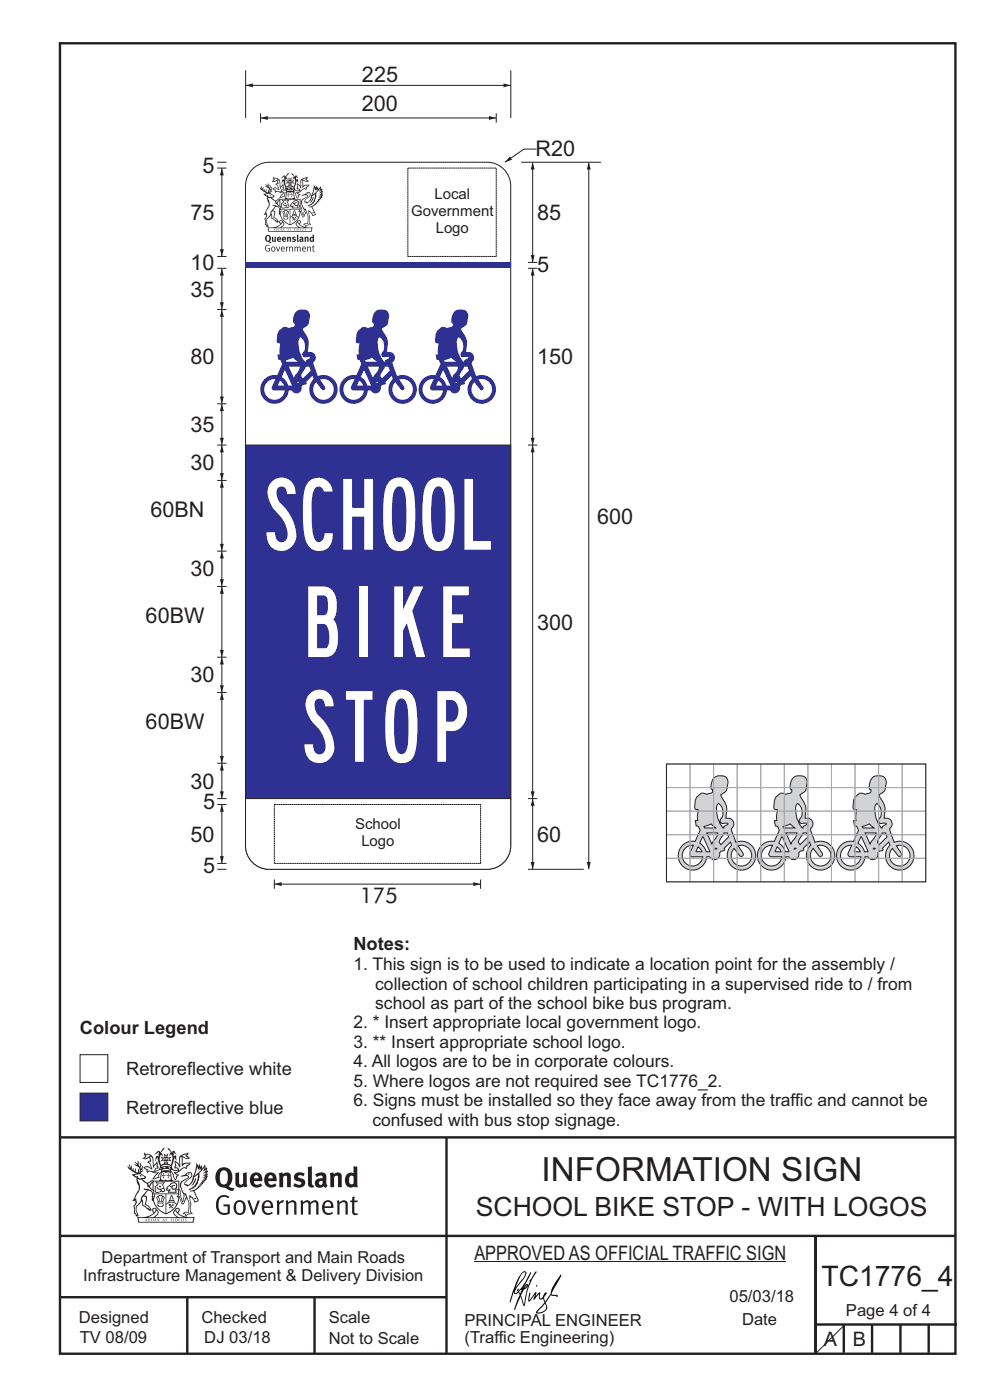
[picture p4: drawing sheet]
<svg xmlns="http://www.w3.org/2000/svg" width="210mm" height="297mm" viewBox="0 0 210 297" stroke-linecap="round" stroke-linejoin="round" font-family="sans-serif">
<defs><g id="words">
<text font-size="7.1" fill="#231f20" x="114.9" y="250.5">INFORMATION SIGN</text>
<text font-size="6" fill="#231f20" x="174.3" y="272.9">TC1776_4</text>
<text font-size="5.6" fill="#231f20" x="100.9" y="258">SCHOOL BIKE STOP - WITH LOGOS</text>
<g font-size="4.6" fill="#231f20">
<text x="76.8" y="17.5">225</text>
<text x="76.8" y="23.5">200</text>
<text x="113.6" y="33">R20</text>
<text x="43" y="36.7">5</text>
<text x="40.4" y="46.6">75</text>
<text x="114" y="46.7">85</text>
<text x="40.4" y="57.2">10</text>
<text x="114" y="57.6">5</text>
<text x="40.4" y="62.9">35</text>
<text x="40.4" y="77.3">80</text>
<text x="114" y="77.3">150</text>
<text x="40.4" y="91.7">35</text>
<text x="40.4" y="99.8">30</text>
<text x="31.9" y="109.6">60BN</text>
<text x="126.7" y="111.1">600</text>
<text x="40.4" y="122.3">30</text>
<text x="30.9" y="132.3">60BW</text>
<text x="114" y="133.6">300</text>
<text x="40.4" y="144.8">30</text>
<text x="30.9" y="154.6">60BW</text>
<text x="40.4" y="167.3">30</text>
<text x="43.1" y="171.5">5</text>
<text x="40.4" y="178.5">50</text>
<text x="114" y="178.5">60</text>
<text x="43.1" y="185.2">5</text>
<text x="76.3" y="191.5">175</text>
</g>
<g font-size="4.2" fill="#231f20">
<text x="100.6" y="267.2">APPROVED AS OFFICIAL TRAFFIC SIGN</text>
<text x="174.7" y="285.6">A</text>
<text x="180.9" y="285.6">B</text>
</g>
<g font-size="3.9" fill="#231f20">
<text x="75" y="201.6">Notes:</text>
<text x="17" y="219.4">Colour Legend</text>
<text x="26.8" y="228.1">Retroreflective white</text>
<text x="26.8" y="236.2">Retroreflective blue</text>
</g>
<g font-size="3.7" fill="#231f20">
<text x="75" y="205.8">1. This sign is to be used to indicate a location point for the assembly /</text>
<text x="79.6" y="209.9">collection of school children participating in a supervised ride to / from</text>
<text x="79.6" y="214.1">school as part of the school bike bus program.</text>
<text x="75" y="218.2">2. * Insert appropriate local government logo.</text>
<text x="75" y="222.3">3. ** Insert appropriate school logo.</text>
<text x="75" y="226.5">4. All logos are to be in corporate colours.</text>
<text x="75" y="230.6">5. Where logos are not required see TC1776_2.</text>
<text x="75" y="234.7">6. Signs must be installed so they face away from the traffic and cannot be</text>
<text x="79" y="238.9">confused with bus stop signage.</text>
</g>
<g font-size="3.5" fill="#231f20">
<text x="21.6" y="267.9">Department of Transport and Main Roads</text>
<text x="17.7" y="271.8">Infrastructure Management &amp; Delivery Division</text>
<text x="16.7" y="280.6">Designed</text>
<text x="42.7" y="280.6">Checked</text>
<text x="69.7" y="280.6">Scale</text>
<text x="98.5" y="281.3">PRINCIPAL ENGINEER</text>
<text x="154.7" y="276.2">05/03/18</text>
<text x="157.4" y="281.2">Date</text>
<text x="179.4" y="279.2">Page 4 of 4</text>
<text x="16.9" y="284.8">TV 08/09</text>
<text x="43.3" y="284.9">DJ 03/18</text>
<text x="69.7" y="285.2">Not to Scale</text>
<text x="98.5" y="284.8">(Traffic Engineering)</text>
</g>
<g font-size="3.2" fill="#231f20">
<text x="87.2" y="45.8">Government</text>
<text x="92.2" y="42.3">Local</text>
<text x="92.4" y="49.4">Logo</text>
<text x="75.3" y="176">School</text>
<text x="76.6" y="179.5">Logo</text>
</g>
</g></defs>
<g fill="none" stroke="#231f20" stroke-width=".51">
<path d="M12.7 9.2h190v278h-190zM12.7 241.3h190M94.7 241.4v45.8M12.7 275.2h82M12.7 262.2h190.1M39.7 275.2v12M66.7 275.2v12M173 262.1v24.9M173 281h30M179 281v6M185 281v6M191 281v6"/>
<path d="M197 281v6"/>
</g>
<path d="M148.1 179.7l.8 1h-1.2zM164.9 179.7l.8 1h-1.3zM165.8 177.5l-.6 1.4 .9 .8 .5 1h.7l-1.3-3.1zM170.3 176.7l-.1 .4a2.29 2.29 0 0 0-.8 1.5l.3 .6 1.7-1.7-.3-.8zM166.7 176.7l1.1 2.4 .9-1.4 .3-1zM168.6 179.9l-.1 .2 .3-.1zM162.1 180a2.15 2.15 0 0 1 1.8-.7l-.8 1.7 .1 .5 .4 .3h2.2l-.3 1-.9 .7a2.19 2.19 0 0 1-2.7-.7 2.19 2.19 0 0 1 .2-2.8zM168.3 165l.6-.4h1.2l.6 .3 .4 .5 .1 .7-.3 1.6-1.2 .9 .4 .9a3.8 3.8 0 0 1 .7 3.6v.5h.6a1.21 1.21 0 0 1 1 .9 1.21 1.21 0 0 1-.4 1.2v.4l.9 2.6 .7-.2a3.1 3.1 0 0 1 3.5 3.5 3.1 3.1 0 0 1-4.4 2.2 3.1 3.1 0 0 1-.7-4.9l-.3-.7-1.3 1.4 .1 .4-.7 .1-.4 .4a1.13 1.13 0 0 1-.6 1.4 1.13 1.13 0 0 1-1.5-.5h-.6v.1a3 3 0 0 1-3.5 2.6 3 3 0 0 1-2.5-3.5 3 3 0 0 1 3.5-2.5l1.1-2.4-.4-.8-.4-.1-.2-1.1h.5l-.1-1 .2-1.3-.5-.1-.3-.4a2.35 2.35 0 0 1 1.9-3 2.1 2.1 0 0 0 1.8-.1l.2-.2-.1-.5-.3-.2v-.8l.2-.8zM166.1 175.3l.1 .3h2.4l-1-.8zM169.2 170.5a2.32 2.32 0 0 0-.3 2.4l.6 1.9 .6 .8h.2v-.2l.9-.6-.1-.2h-.7a.59 .59 0 0 1-.6 0 .59 .59 0 0 1-.2-.6 2.35 2.35 0 0 0-.4-3.5zM172.5 180l-.4 .7-.2 .8a2.18 2.18 0 0 0 2.4 2.2 2.18 2.18 0 0 0 1.9-2.7 2.18 2.18 0 0 0-2.8-1.6l1 1.7 .1 .3-.2 .2h-.5zM152.4 170.5a2.31 2.31 0 0 0-.3 2.4l.6 1.9 .6 .8h.3v-.2l.8-.6-.1-.2h-.7a.59 .59 0 0 1-.6 0 .59 .59 0 0 1-.2-.6 2.35 2.35 0 0 0-.4-3.5zM153.6 176.7l-.2 .4a2.29 2.29 0 0 0-.8 1.5l.3 .6 1.7-1.7-.3-.8zM151.5 165l.6-.4h1.2l.7 .3 .3 .5 .1 .7-.3 1.6-1.2 .9 .4 .9a3.8 3.8 0 0 1 .7 3.6v.5h.6a1.2 1.2 0 0 1 1 .9 1.2 1.2 0 0 1-.4 1.2v.4l.9 2.6 .7-.2a3.1 3.1 0 0 1 3.5 3.5 3.1 3.1 0 0 1-4.4 2.2 3.1 3.1 0 0 1-.7-4.9l-.2-.7-1.4 1.4 .1 .4-.7 .1-.4 .4a1.13 1.13 0 0 1-.6 1.4 1.13 1.13 0 0 1-1.5-.5h-.6v.1a3 3 0 0 1-3.5 2.6 3 3 0 0 1-2.5-3.5 3 3 0 0 1 3.6-2.5l1-2.4-.4-.8-.4-.1-.2-1.1h.5l-.1-1 .2-1.3-.5-.1-.2-.4a2.35 2.35 0 0 1 1.8-3 2.1 2.1 0 0 0 1.8-.1l.2-.2v-.5l-.3-.2-.1-.8 .3-.8zM151.8 179.9l-.1 .2 .4-.1zM149.9 176.7l1.1 2.4 .9-1.4 .4-1zM149.3 175.3l.2 .3h2.3l-1-.8zM181.6 179.7l.9 1h-1.3zM186 170.5a2.32 2.32 0 0 0-.3 2.4l.6 1.9 .6 .8h.2v-.2l.9-.6-.1-.2h-.7a.59 .59 0 0 1-.7 0 .59 .59 0 0 1-.2-.6 2.35 2.35 0 0 0-.3-3.5zM187.1 176.7l-.1 .4a2.29 2.29 0 0 0-.9 1.5l.4 .6 1.6-1.7-.3-.8zM185 165l.7-.4h1.2l.6 .3 .4 .5 .1 .7-.3 1.6-1.2 .9 .4 .9a3.8 3.8 0 0 1 .7 3.6v.5h.6a1.2 1.2 0 0 1 1 .9 1.2 1.2 0 0 1-.5 1.2v.4l1 2.6 .7-.2a3.1 3.1 0 0 1 3.5 3.5 3.1 3.1 0 0 1-4.4 2.2 3.1 3.1 0 0 1-.7-4.9l-.3-.7-1.3 1.4 .1 .4-.7 .1-.4 .4a1.13 1.13 0 0 1-.7 1.4 1.13 1.13 0 0 1-1.4-.5h-.6v.1a3 3 0 0 1-3.5 2.6 3 3 0 0 1-2.5-3.5 3 3 0 0 1 3.5-2.5l1.1-2.4-.4-.8-.4-.1-.2-1.1h.5l-.1-1 .2-1.3-.5-.1-.3-.4a2.35 2.35 0 0 1 1.9-3 2.1 2.1 0 0 0 1.8-.1l.1-.2v-.5l-.3-.2v-.8l.2-.8zM185.4 179.9l-.1 .2 .3-.1zM183.5 176.7l1.1 2.4 .9-1.4 .3-1zM182.9 175.3l.1 .3h2.4l-1-.8zM182.6 177.5l-.6 1.4 .9 .8 .5 1h.7l-1.3-3.1zM178.9 180a2.15 2.15 0 0 1 1.8-.7l-.8 1.7 .1 .5 .4 .3h2.2l-.4 1-.8 .7a2.19 2.19 0 0 1-2.7-.7 2.19 2.19 0 0 1 .2-2.8zM189.3 180l-.5 .7-.1 .8a2.18 2.18 0 0 0 2.4 2.2 2.18 2.18 0 0 0 1.9-2.7 2.18 2.18 0 0 0-2.9-1.6l1.1 1.7v.3l-.2 .2h-.5zM149 177.6l-.6 1.3 .9 .8 .5 1h.7l-1.3-3.1zM145.4 180a2.15 2.15 0 0 1 1.7-.7l-.8 1.7 .1 .5 .4 .3h2.2l-.3 1-.8 .7a2.19 2.19 0 0 1-2.8-.7 2.19 2.19 0 0 1 .3-2.8zM155.7 180l-.4 .7-.2 .8a2.18 2.18 0 0 0 2.4 2.2 2.18 2.18 0 0 0 1.9-2.7 2.18 2.18 0 0 0-2.8-1.6l1.1 1.7v.3l-.2 .2h-.5z" fill-rule="evenodd" fill="#d1d3d4" stroke="#231f20" stroke-width=".21"/>
<g fill="none" stroke="#a7a9ac" stroke-width=".21">
<path d="M141.4 162.1h5v5h-5zM141.4 167.1h5v5h-5zM141.4 172.1h5v5h-5zM141.4 177.1h5v5h-5zM146.4 162.1h5v5h-5zM146.4 167.1h5v5h-5zM146.4 172.1h5v5h-5zM146.4 177.1h5v5h-5zM151.4 162.1h5v5h-5zM151.4 167.1h5v5h-5zM151.4 172.1h5v5h-5zM151.4 177.1h5v5h-5z"/>
<path d="M156.4 162.1h5v5h-5zM156.4 167.1h5v5h-5zM156.4 172.1h5v5h-5zM156.4 177.1h5v5h-5zM161.4 162.1h5v5h-5zM161.4 167.1h5v5h-5zM161.4 172.1h5v5h-5zM161.4 177.1h5v5h-5zM166.4 162.1h5v5h-5zM166.4 167.1h5v5h-5zM166.4 172.1h5v5h-5zM166.4 177.1h5v5h-5z"/>
<path d="M171.4 162.1h5v5h-5zM171.4 167.1h5v5h-5zM171.4 172.1h5v5h-5zM171.4 177.1h5v5h-5zM176.4 162.1h5v5h-5zM176.4 167.1h5v5h-5zM176.4 172.1h5v5h-5zM176.4 177.1h5v5h-5zM181.4 162.1h5v5h-5zM181.4 167.1h5v5h-5zM181.4 172.1h5v5h-5zM181.4 177.1h5v5h-5z"/>
<path d="M186.4 162.1h5v5h-5zM186.4 167.1h5v5h-5zM186.4 172.1h5v5h-5zM186.4 177.1h5v5h-5zM191.4 162.1h5v5h-5zM191.4 167.1h5v5h-5zM191.4 172.1h5v5h-5zM191.4 177.1h5v5h-5zM141.4 182.1h5v5h-5zM146.4 182.1h5v5h-5zM151.4 182.1h5v5h-5zM156.4 182.1h5v5h-5z"/>
<path d="M161.4 182.1h5v5h-5zM166.4 182.1h5v5h-5zM171.4 182.1h5v5h-5zM176.4 182.1h5v5h-5zM181.4 182.1h5v5h-5zM186.4 182.1h5v5h-5zM191.4 182.1h5v5h-5z"/>
</g>
<path d="M141.4 162.1h55v25h-55zM100.6 267.7h66.2" fill="none" stroke="#231f20" stroke-width=".21"/>
<g fill="#231f20">
<path d="M47 248.4a2.55 2.55 0 0 0 0 2.7l.3 .2a.81 .81 0 0 0 1-1v-.5a1.04 1.04 0 0 0-1.1-1.5zM46.3 248.1a1.82 1.82 0 0 1 2.1-.2 1.82 1.82 0 0 1 .9 1.8 2.29 2.29 0 0 1-.8 2l.7 .3h.5l-.2 .6a2.87 2.87 0 0 1-2-.7 2.12 2.12 0 0 1-1.7-3.1z" fill-rule="evenodd"/>
<path d="M49.9 248.9l.8-.2v2a.46 .46 0 0 0 .3 .6 .46 .46 0 0 0 .6-.3v-2.1l.7-.2v2.4l.2 .5-.5 .3-.3-.3a1.02 1.02 0 0 1-1.2 .3 1.02 1.02 0 0 1-.6-1.1z" fill-rule="evenodd"/>
<path d="M54 249.5l-.1 .5h.9a.49 .49 0 0 0-.2-.6 .49 .49 0 0 0-.6 .1zM53.4 249.1a1.34 1.34 0 0 1 1.6-.2 1.34 1.34 0 0 1 .6 1.5v.2h-1.7a.77 .77 0 0 0 .5 .8 .77 .77 0 0 0 .9-.4l.3 .5a1.59 1.59 0 0 1-2 .2 1.59 1.59 0 0 1-.5-2.1z" fill-rule="evenodd"/>
<path d="M57 249.5l-.1 .5h1a.49 .49 0 0 0-.2-.6 .49 .49 0 0 0-.7 .1zM56.4 249.1a1.34 1.34 0 0 1 1.6-.2 1.34 1.34 0 0 1 .7 1.5v.2h-1.8a.77 .77 0 0 0 .5 .8 .77 .77 0 0 0 .9-.4l.4 .5a1.59 1.59 0 0 1-2.1 .2 1.59 1.59 0 0 1-.5-2.1z" fill-rule="evenodd"/>
<path d="M59.2 248.9l.7-.2 .1 .4a.95 .95 0 0 1 1-.3 .95 .95 0 0 1 .7 .8v2.3h-.8v-2.3a.46 .46 0 0 0-.8 .1v2.2h-.8z" fill-rule="evenodd"/>
<path d="M62.6 249.1a1.75 1.75 0 0 1 2-.1l-.2 .5-.6-.2a.43 .43 0 0 0-.6 .3l.4 .3a1.04 1.04 0 0 1 1.2 1.1 1.04 1.04 0 0 1-1.4 1l-1.2-.4 .3-.6 1 .4 .4-.4a.88 .88 0 0 0-1-.5l-.4-.2-.1-.4z" fill-rule="evenodd"/>
<path d="M65.3 247.6l.8-.2 .1 3.8 .3 .2 .1 .4a.88 .88 0 0 1-1 0 .88 .88 0 0 1-.3-1z" fill-rule="evenodd"/>
<path d="M67.8 250.6a.43 .43 0 0 0-.1 .7 .43 .43 0 0 0 .7-.1v-.7zM66.8 249.1a1.7 1.7 0 0 1 2.4 .1v1.9l.3 .4-.4 .5-.5-.4a1.03 1.03 0 0 1-1.7-.1 1.03 1.03 0 0 1 .8-1.5h.7v-.4a.8 .8 0 0 0-1.2 .1z" fill-rule="evenodd"/>
<path d="M70 248.9l.7-.2 .1 .4a.95 .95 0 0 1 1-.3 .95 .95 0 0 1 .7 .8v2.3h-.8v-2.3a.46 .46 0 0 0-.8 .1v2.2h-.8z" fill-rule="evenodd"/>
<path d="M74.3 249.5a1.48 1.48 0 0 0 0 1.7h.5l.2-.1v-1.5l-.3-.2zM75 247.4l.8 .1 .1 4.4h-.7l-.1-.2a1.26 1.26 0 0 1-1.4 0 1.26 1.26 0 0 1-.5-1.3 1.29 1.29 0 0 1 .4-1.4 1.29 1.29 0 0 1 1.4-.1z" fill-rule="evenodd"/>
<path d="M46.4 253.9a1.72 1.72 0 0 1 2.3 0l-.3 .3a1.24 1.24 0 0 0-1.4-.2 1.24 1.24 0 0 0-.6 1.4 1.49 1.49 0 0 0 1.2 1.9l.7-.1v-1.3h-.8l-.1-.4h1.3v1.9a1.93 1.93 0 0 1-2.2 0 1.93 1.93 0 0 1-.7-2.2l.2-.8z" fill-rule="evenodd"/>
<path d="M50.4 255.1a1.65 1.65 0 0 0 .2 2.2 .99 .99 0 0 0 1-1.4 .78 .78 0 0 0-.4-.8 .78 .78 0 0 0-.8 0zM50 254.9a1.33 1.33 0 0 1 1.6-.1 1.33 1.33 0 0 1 .5 1.4 1.31 1.31 0 0 1-1.3 1.6 1.31 1.31 0 0 1-1.2-1.6v-.6z" fill-rule="evenodd"/>
<path d="M52.5 254.7l.4-.1 .9 2.6 .8-2.5h.5l-1.1 3h-.5z" fill-rule="evenodd"/>
<path d="M56.3 255.2l-.2 .7h1.3a.7 .7 0 0 0-.3-.8 .7 .7 0 0 0-.8 .1zM55.9 255a1.22 1.22 0 0 1 1.5-.2 1.22 1.22 0 0 1 .5 1.5h-1.8a.93 .93 0 0 0 .5 1 .93 .93 0 0 0 1.1-.2l.2 .3a1.43 1.43 0 0 1-1.8 .1 1.43 1.43 0 0 1-.6-1.7z" fill-rule="evenodd"/>
<path d="M58.7 254.7l.4-.1 .1 .5 .4-.4 .6-.1-.2 .5a.66 .66 0 0 0-.8 .7v1.9h-.4z" fill-rule="evenodd"/>
<path d="M60.6 254.7l.4-.1 .1 .5a.94 .94 0 0 1 1-.5 .94 .94 0 0 1 .8 .8v2.3h-.5l-.1-2.5a.81 .81 0 0 0-1.2 .3v2.2h-.4z" fill-rule="evenodd"/>
<path d="M63.7 254.7l.5-.1 .1 .5 .4-.3a.78 .78 0 0 1 1.1 .3 .9 .9 0 0 1 1-.5 .9 .9 0 0 1 .8 .8v2.3h-.5l-.1-2.5a.67 .67 0 0 0-1.1 .3v2.2h-.5v-2.4l-.4-.3-.7 .4v2.3h-.5z" fill-rule="evenodd"/>
<path d="M69 255.2l-.1 .7h1.3a.7 .7 0 0 0-.3-.8 .7 .7 0 0 0-.9 .1zM68.7 255a1.22 1.22 0 0 1 1.5-.2 1.22 1.22 0 0 1 .5 1.5h-1.8a.93 .93 0 0 0 .4 1 .93 .93 0 0 0 1.2-.2l.1 .3a1.44 1.44 0 0 1-1.7 .1 1.44 1.44 0 0 1-.6-1.7z" fill-rule="evenodd"/>
<path d="M71.4 254.7l.5-.1 .1 .5a.94 .94 0 0 1 1-.5 .94 .94 0 0 1 .8 .8v2.3h-.5l-.1-2.5a.81 .81 0 0 0-1.2 .3v2.2h-.4z" fill-rule="evenodd"/>
<path d="M74.7 253.9l.5-.1v.9h.7l-.1 .3h-.6v2.2l.1 .2h.5l.1 .3a.75 .75 0 0 1-1.2-.6v-2.1h-.4v-.3h.4z" fill-rule="evenodd"/>
<path d="M30.8 244.9l1.1 .3-.9 .5h-.4l.6-.5zM31.8 245.4h.2a2.44 2.44 0 0 1 .4 1.9l.1 .5 .7-1-.1 .6 .3 .3a.57 .57 0 0 0-.6 .7l-1-.1-.5 .2 .2-.5-.8-.3 .7-.1 .9 .5 .1-.1-.6-1.3-.2-.2h.5zM30.7 244.4l-.1 .5 .2 .4-.6 .4a1.04 1.04 0 0 0 1.4-.1l.2 .6-.3 .1-.2 .4a.94 .94 0 0 1 .8 1.1l-.2-.1a1.16 1.16 0 0 0-1.5-.1l.3 .4 .4 .2 .1 .5 .2 .1 .1-.2a.94 .94 0 0 1 1.1 .2l.8 .1-1.2 1.2a1.13 1.13 0 0 0 1.2-.2l.4-.1-.1-.4 .5-.8a.83 .83 0 0 0-.6 1.1l-.3-.1-.7 .4 1.1-1.4-.5 .1-.5-.1 1.3-.5-.1-.1-.9 .4v-.3l.2-.2 .3 .1 .1-.3-.2-.4v-.6l-.1-.4-.7 1v-.7a1.42 1.42 0 0 0-1.6-1.8z" fill-rule="evenodd"/>
<path d="M38.5 245.2l.5-.2 .7-.1-.6 .3 .8 .5h-.3zM38.3 245.5l.2-.1 .1 2a1.69 1.69 0 0 1 1.6-.6l-.8 .5 .1 .5a1.1 1.1 0 0 0-1.5 .6l-.1-.5-.2-.2h-.5l.3-.4-.3-.7a1.42 1.42 0 0 1 .8 1.1l.2-.1zM37.1 246.2l.1 1-.2 .3 .1 .4h.5l.1 .2a.96 .96 0 0 1-1.1-.1l-.1 .1a1.06 1.06 0 0 0 1.3 .2v.1a.72 .72 0 0 1-1 .2l.3 .5 .6 .2-.4 .2-.1 .6-.2-.3-.4-1.1-.4-.4 .4 .9a1.54 1.54 0 0 0 .7 1.2l.2-.3a.58 .58 0 0 1 .4-.8l.2-.1h-.3l-.5-.3 .9-.5a.93 .93 0 0 1 1.2-.5v.2l.2-.2 .1-.5a.99 .99 0 0 0 .7-.8l-1.3 .1-.3 .2-.1-1.4 .9 .4 .9-.3h-.4l-.5-.4 .4-.7-.6 .2a1.46 1.46 0 0 0-1.4 2.1v.4l-.2-.4z" fill-rule="evenodd"/>
<path d="M35.6 248.9l.2 .1-.1 .3 .4 .1h-.4v.6l-.1-.6h-.3l.3-.1z" fill-rule="evenodd"/>
<path d="M34.6 248.9l.2 .1v.3l.3 .1h-.3l-.1 .6v-.6h-.4l.4-.1z" fill-rule="evenodd"/>
<path d="M34.3 248.8a.57 .57 0 0 1 .9 .2 .57 .57 0 0 1 .9-.2l.2 1.4h-.2a.57 .57 0 0 1-.9 0 .69 .69 0 0 1-1.1 0zM34.2 248.1l-.3 2.1-.2 .4h3l-.2-.4-.3-2.1h-.2v.2l-.8-.1-.8 .1v-.2z" fill-rule="evenodd"/>
<path d="M34.2 252.4a.3 .3 0 0 0 .6 0 .3 .3 0 0 0-.6 0zM33.3 250.9l.3 .3-.3 .4a.79 .79 0 0 0 0 1.3l.8-.2-.1-.3a.55 .55 0 0 1-.7-.6l.1-.1 .2 .3 .3 .2 .8-.2-.4-.7 .4-.4-.7 .2zM33 250.7l1.1 .2 .9-.2-.4 .6 .4 1.2a.56 .56 0 0 1-.8 .3l-.2 .1a.73 .73 0 0 1-.9 .1 .73 .73 0 0 1-.3-1v-.4l.6-.4z" fill-rule="evenodd"/>
<path d="M35.6 251.8l.7-.4a.58 .58 0 0 1 1-.1 .58 .58 0 0 1-.4 .9l-.3-.3a.43 .43 0 0 1 .6-.4 .57 .57 0 0 0-.8 .2l-.2-.1-.3 .1 .4 .2a.55 .55 0 0 0 .9 .4v.5h-1.3l.3-.4-.1-.1-.6 .1 .2-.3-.2-.1zM35.4 251.8l-.1 .2a.39 .39 0 0 0 .2 .6h.3l-.2 .4h1.9l-.1-.8a.86 .86 0 0 0-.1-1.3 .86 .86 0 0 0-1.3 .4z" fill-rule="evenodd"/>
<path d="M36 254.8h.8v.2h-.8zM36.4 253.8l.2 .8h-.4zM36.4 253.5l-.3 .5-.1 .6h-.2v.4l-.7 .4 .2 .1a1.48 1.48 0 0 1 2.1 .2l.2-.1-.6-.5v-.5h-.2l-.1-.6z" fill-rule="evenodd"/>
<path d="M35.8 255.4l.4 .1 .1 .3 .3-.2-.2-.2a.38 .38 0 0 1 .5 .5l-.2-.2-.3 .2 .3 .2-.3 .3-.1-.4-.4 .4-.1-.2 .4-.3-.1-.1-.2 .1z" fill-rule="evenodd"/>
<path d="M34.5 254h.2v.2l-.2 .6h-.2zM33.6 255.3h.9v.2a.55 .55 0 0 1-.8 .4v-.2l-.2-.1zM33.4 254h.2l.2 .8h-.2zM33.6 255l.8-.1 .1 .2h-.8zM33.8 253.7h.5l-.2 1.1h-.1zM33.3 253.8l-.1 .3 .3 1.1a.48 .48 0 0 0-.1 .6 .48 .48 0 0 0 .5 .2h.5a.49 .49 0 0 0 .2-.8l.3-1.1-.1-.3a1.42 1.42 0 0 0-1.5 0z" fill-rule="evenodd"/>
<path d="M33.7 251.5l.4 .1 .1 .3h-.3z" fill-rule="evenodd"/>
<path d="M41.3 250.1l.3-.2-.2 .8-.6 .8h-.2l.5-.7z" fill-rule="evenodd"/>
<path d="M39.7 249l.3-.2 .5 .2a.88 .88 0 0 1-.6 1.1 1.22 1.22 0 0 0-.8 1.3l.5 .2a.72 .72 0 0 0 .9-.4l.5-.8 .2-.6 .8-.6v.2a2.85 2.85 0 0 1-2 2.9l.1 .1a2.13 2.13 0 0 0 1.9-1.5v-.3a2.01 2.01 0 0 0 .3-1.7l1.1-1.3-.4 1 .7-.5-.7 1 .8-.4-.8 .8 .7-.2-.9 .6 .8-.1-.8 .4h.7l-.8 .3 .3 .2h-.4l.2 .3h-.4l.2 .3h-.4l.1 .2h-.1a2.16 2.16 0 0 1-2 1.1l.1 .2 .4-.1a.76 .76 0 0 1 .7 .8l.5 1.2-.6 .2a1.45 1.45 0 0 0-1.1-1.3l.2 1.8-.1 1.8 .4 .3a1.07 1.07 0 0 0-1.2 .4v-.3l-.5-.2a.87 .87 0 0 1 1.1-.1v-.7a4.4 4.4 0 0 0-.6-3.1l-.1-.3h-.2a2.16 2.16 0 0 1-.7-2.2l.3-.4 1.2-.7a.55 .55 0 0 0-.4-.8zM37.8 252.4a.76 .76 0 0 1 .3 1.1l.6 1.6 .4-1.7 .2 .1a.61 .61 0 0 1-.1 .9l-.3 .8-.2 .1-.7-1.6-.3 .1a1.18 1.18 0 0 0 .1-1.4zM41.8 247.5l.2 .7 .3-.5v.6l.4-.5a1.9 1.9 0 0 1-1.2 1.4l-.3 .3zM38.2 249.6l1.4-.2 .2 .2v.3l-.5 .2a1.26 1.26 0 0 0-.9 1.9l.2 .7a1.84 1.84 0 0 1 .1 2.1l-.4-1.4a.96 .96 0 0 0-.4-1.2l-.4 .2a.78 .78 0 0 1 0 1.3l.1 .3h.4l.4 1.1a.38 .38 0 0 0 .2 .4 .38 .38 0 0 0 .4-.1l.6-1.2a2.94 2.94 0 0 1 .4 2.5l-.1 .4h-.8l-.3 .4v.2l.4-.1 .1 .4 .2 .1a1.02 1.02 0 0 1 1.3-.5v-.4l-.3-.1 .1-1.8-.3-1.3h.1a1.14 1.14 0 0 1 .8 1 .63 .63 0 0 0 .8-.2 .63 .63 0 0 0-.2-.9l-.6-1.2 .9-.6 .2-.4h.3l-.1-.2h.4l-.1-.3h.3l-.1-.3 .5-.1-.2-.2 .6-.4v-.2h-.2l.4-.5h-.3l.3-.5-.4 .1 .4-.5v-.3l-.3 .2 .2-.7-.1-.2-.4 .3v-.8l-.6 .8-.2-.8-.2 .5-.3-.7-.1 .6-.5-.8-.1 1.4-.6 1.8a1.81 1.81 0 0 1-1 1.5l-.6-.2a1.75 1.75 0 0 1 1.1-1.2 .75 .75 0 0 0 .1-1.3 .75 .75 0 0 0-1.2 .4z" fill-rule="evenodd"/>
<path d="M41.2 254.1h.3l.2 .2-.4 .1z" fill-rule="evenodd"/>
<path d="M29.4 258.4h11.6l-.1 .8h-11.4zM31.3 258.2l.5-.1a2.48 2.48 0 0 0 1.4-1.3l.3 .5-.5 .6-.5 .3zM32.5 256.6l.3-.2 .2 .1-.3 .7zM37.2 256.8a2.65 2.65 0 0 0 1.8 1.4h-1.1l-.5-.3-.5-.6zM37.4 256.5l.2-.1 .3 .2-.3 .6zM29.2 258.2l.1 1.2h11.8l.2-1.1-.2-.1a4.1 4.1 0 0 1-3.3-.9l.3-.4-.1-.6a1.06 1.06 0 0 0-1.3 1l.2 .4 .6 .5h-4.7l.3-.1a.84 .84 0 0 0 .6-.8 .84 .84 0 0 0-.5-.8l-.3-.2h-.5l-.1 .6 .3 .4a4.2 4.2 0 0 1-3.4 .9z" fill-rule="evenodd"/>
<path d="M31 258.7l.1 .2h-.2zM31 258.5l-.3 .6 .4-.2 .2 .2z" fill-rule="evenodd"/>
<path d="M31.3 258.6h.3v.4a.25 .25 0 0 0 .2-.1 .25 .25 0 0 0-.1-.3h.1a.29 .29 0 0 1 0 .4 .29 .29 0 0 1-.4 0 .29 .29 0 0 1 0-.4z" fill-rule="evenodd"/>
<path d="M32.2 258.6a.22 .22 0 0 1 .3 .2 .22 .22 0 0 1-.3 .2zM32 258.6l.1 .4a.33 .33 0 0 0 .4 0 .33 .33 0 0 0 0-.4 .33 .33 0 0 0-.5 0z" fill-rule="evenodd"/>
<path d="M32.9 258.7l.1 .2h-.2zM32.9 258.5l-.2 .6 .3-.2 .2 .2z" fill-rule="evenodd"/>
<path d="M33.3 258.6h.2l.1 .1 .2-.1-.2 .2 .2 .3-.3-.3-.1 .3h-.1l.2-.3z" fill-rule="evenodd"/>
<path d="M34.7 258.7l.1 .2h-.2zM34.7 258.5l-.3 .6 .4-.2 .2 .2z" fill-rule="evenodd"/>
<path d="M35 258.5h.5l-.2 .1v.5h-.2l.1-.5z" fill-rule="evenodd"/>
<path d="M36.2 258.6l.3-.1-.1 .1v.2h.1h-.1v.3h-.2z" fill-rule="evenodd"/>
<path d="M36.7 258.6h.2v.5h-.2z" fill-rule="evenodd"/>
<path d="M37.3 258.6a.22 .22 0 0 1 .3 .2 .22 .22 0 0 1-.3 .2zM37.1 258.6v.4a.33 .33 0 0 0 .5 0 .33 .33 0 0 0 0-.4 .33 .33 0 0 0-.5 0z" fill-rule="evenodd"/>
<path d="M37.8 258.6l.4-.1-.2 .1v.2h.1h-.1v.2l.2 .1h-.4z" fill-rule="evenodd"/>
<path d="M38.4 258.6h.2l-.1 .4 .2 .1h-.3z" fill-rule="evenodd"/>
<path d="M38.9 258.6h.2v.5h-.2z" fill-rule="evenodd"/>
<path d="M39.3 258.6h.2h-.1l.2 .3-.2 .2-.1-.1v-.1l.2 .1z" fill-rule="evenodd"/>
<path d="M34.2 247.4a1.51 1.51 0 0 1 2 .2 2.67 2.67 0 0 0-2.1 0zM35.7 247.6l.4 .1 .1 .3-.4-.1zM34.6 247.6h.5l.1 .2h-.4zM34 247.8l.3 .2h-.3zM34.9 246.9l.3-.2 .3 .2zM34.9 245.6l.2 .1v.3h-.2zM35 245.1l.2 .2 .2-.2-.1 .3h-.2zM35.1 246.3h.2l.1 .4-.2-.2-.2 .2zM35.3 245.7l.2-.1v.4h-.2zM34.4 245.7h.3l.1 .3-.4 .1 .2-.2zM35.7 245.7h.3l-.2 .2 .2 .2-.4-.1zM32.7 244.9l1-.5-.1 1-.2-.2-.3 .2-.3 1.1 .5-1 .3 .9a1.84 1.84 0 0 1 .2 1.7l.4 .1a2.48 2.48 0 0 1 2.2 0l.2-.2-.2-.7 .7-1.8 .4 .7-.2-1-.2-.1-.2 .3v-.9l.6 .4-.6-.8-.3 .1-.1 .4-.5-.9-.5-.3 .2 .5 .6 .5-.5 .8 .4-.4a2.06 2.06 0 0 1 0 2.3l-.5-.2-.2-.6 .1-.1 .8 .2-.4-.5 .4-.5-.7 .2-.2-.2 .2-.7-.5 .4-.5-.4 .2 .7-.2 .2-.7-.2 .4 .5-.4 .5 .8-.2 .1 .1-.2 .6-.5 .2a2.02 2.02 0 0 1 0-2.2l.3 .5-.1-.7-.3-.1 .8-1.2-.4 .3-.5 .8-.2-.3a.8 .8 0 0 0-.8 .5z" fill-rule="evenodd"/>
<path d="M29.2 250.1l.3 .1a.61 .61 0 0 1 .8 .4l.3 .2a.8 .8 0 0 1 .6 1l.4 .1 .5 .5a1 1 0 0 1 .5 1.1l-.1 .7v-.5h-.1a.96 .96 0 0 0-.8-1.3l-.2-.2h-.7l-.1-.1-.1 .1 .1 .3h.6l-1.2 1.3-.2 1-.4 .6a1.33 1.33 0 0 0-.5 1.8l.2 .5a1.26 1.26 0 0 1-.5-1.5l-.1-.3a1.56 1.56 0 0 0 .4-1.7l-.3 .2 .2-.5a3.2 3.2 0 0 0 .7-3zM30.4 253.9h.4a2.06 2.06 0 0 1-.1 1.6l.7 .5 .4 .4-.6-.1-.8-.6-.1-.9a.51 .51 0 0 1 .1-.9zM28.6 249.3a1.52 1.52 0 0 1 2.1 .5l-1.1 .2-.2-.1-.1-.4h-.5zM27.5 247v.8l-.3-.4h-.1a3.1 3.1 0 0 0 1.9 1.6l-1 .1 .5 .6 .5 .1 .1 1.1a1.84 1.84 0 0 1-.3 2.5l-.4 .9-.3 .4 .2 .1 .4-.1 .1 .4-.2 .5-.3 .2 .1 1.7h.2l.3 .5 .1 .1 .4-.1-.1-.5a1.3 1.3 0 0 1-.1-1.7l.9-1 .1 1.1 .6 .2 .5 .5 .1-.1 .2 .3h.5a1.85 1.85 0 0 0-1.2-1.4l.1-.3a1.39 1.39 0 0 0 0-1.4l-.5-.1 .5-.5a.66 .66 0 0 1 .9-.4 .66 .66 0 0 1 .3 .9l-.1 .4 .2-.1v.2l-.1 .3 .2 .5 .1-.3a2.24 2.24 0 0 0 .1-2.2 .73 .73 0 0 1-.7-.7 .73 .73 0 0 1 .6-.7v-.2a.94 .94 0 0 0-.9 .8 .48 .48 0 0 1-.1-.6 .48 .48 0 0 1 .5-.2l.5-.3a.51 .51 0 0 0-.8 .2l-.5 .2-1-.8h.6l.2-.5-1.2-.7 .5-.5v-.3l-.5 .4 .1-.2a.69 .69 0 0 0 .2-1v.4l-.2 .3v-1.1l-.3-.2 .1 .6-.1 .2-.4-1.3v.7l-.6-.4 .5 .7-.6-.2 .3 .3a1 1 0 0 1 .7 1.4l-.2-.8v.9l-.5-.2v-.8l-.2 .7-.2-.1-.1-.6-.2 .4-.2-.2 .1-.7-.2 .5z" fill-rule="evenodd"/>
<path d="M29.6 249.4l.2-.1 .3 .2z" fill-rule="evenodd"/>
<path d="M32.4 250.5h5.6v2l-.2-.1v-1.7h-5.2v2.5h5.2v-.8l.1 .2-.1 1.1v-.3h-2.5v4a4.1 4.1 0 0 0 2.6-3.6l.1-.1a4 4 0 0 1-2.8 3.9 4.2 4.2 0 0 1-2.8-4.7l.1 1.2 .1-.1a3.8 3.8 0 0 0 2.5 3.4v-4h-2.5l-.2-.9z" fill-rule="evenodd"/>
<circle cx="40" cy="249.1" r=".17"/>
</g>
<g fill="#000001">
<path d="M111.6 272.8l.2-.2-.5 .7zM110.4 273.6l.3 .1-.3 .8-.3-.5zM110.9 270h.5a9.3 9.3 0 0 1-2 3.1l-.1 .3 1-2.5zM110.6 270.1a14.7 14.7 0 0 0-2.2 4.9l-.3 1.2 .1 .1 .8-2.3a.42 .42 0 0 0 .2 .6 .42 .42 0 0 0 .6-.3l.2-.1 .2 .5-1.1 3.2h.2l1.1-2.9 .6 1.9 .2 .2 .2-.5a13.5 13.5 0 0 1 2-6.2l.5-.5-.2-.2-1.6 2.1 .4-.1a14.9 14.9 0 0 0-1.3 5.1l-.4-1.1a1.39 1.39 0 0 1 .2-1.9l.1-.2a.92 .92 0 0 0 .8-1.2 .75 .75 0 0 0-.7 .7l-.2 .2 1.6-3.4h-.1l-.4 .7a10.5 10.5 0 0 1-2.2 3.3l.2-.5a.32 .32 0 0 0-.4 .2 .32 .32 0 0 0 .1 .4l-.5 .4a3.2 3.2 0 0 1 1.1-2.3l.5-.6a2.49 2.49 0 0 0 .7-1.6l-.3-.2z" fill-rule="evenodd"/>
<path d="M115.6 276.6a1.15 1.15 0 0 1 .1 1.3 1.15 1.15 0 0 1-1.2 .5h-.5zM112.3 274.2l-.3 1.7 .3 .2 1.2-1.5-.3 1.1 1.1-1.2a.94 .94 0 0 0 .4 1.2l.5-.3 .3 .9-1.2 1.3a.98 .98 0 0 0-.5 1 1.9 1.9 0 0 0 2.3-1.3l-.1-.2a1.02 1.02 0 0 1 .3-1.4l.5-1 1.5 .3-.2-.4v.2l-1.1-.1v-.3l2-3.6 .1-.2-.1-.2-1.8 2.7a6.6 6.6 0 0 1-1.5 3l-.2-.2a1.01 1.01 0 0 1 .4-1.4l.1-.2-.3-.1-.3 .4-.2 .5-.5 .4-.2-.4 .1-.9-.2-.1-.8 1 .2-1h-.1l-1.4 1.8 .2-1.5v-.1z" fill-rule="evenodd"/>
<path d="M113.7 272.7l.3 .2h-.3z" fill-rule="evenodd"/>
</g>
<path d="M55.3 25h50" fill="none" stroke="#231f20" stroke-width=".21"/>
<g fill="#231f20">
<path d="M55.3 25l1.5-.4v.8z"/>
<path d="M103.7 24.6l1.6 .4-1.6 .4z"/>
</g>
<path d="M113.8 31.6h-2.7l-4 2.8" fill="none" stroke="#231f20" stroke-width=".21"/>
<path d="M108.1 33.2l.5 .7-1.5 .5z" fill="#231f20"/>
<path d="M52.1 18.1h56.3" fill="none" stroke="#231f20" stroke-width=".21"/>
<g fill="#231f20">
<path d="M52.1 18.1l1.5-.4v.8z"/>
<path d="M106.8 17.7l1.6 .4-1.6 .4z"/>
</g>
<path d="M113 34.4v21.3" fill="none" stroke="#231f20" stroke-width=".21"/>
<g fill="#231f20">
<path d="M113 34.4l.4 1.6h-.8z"/>
<path d="M112.6 54.1h.8l-.4 1.6z"/>
</g>
<g fill="#fff">
<path d="M57.6 117.1a3 3 0 0 1 3.5-.4 3 3 0 0 1 1.5 3.1h-1.8a1.21 1.21 0 0 0-.4-1.3 1.21 1.21 0 0 0-1.4-.1 2.83 2.83 0 0 0 .4 3.3 9.3 9.3 0 0 1 3.2 7.9 3.1 3.1 0 0 1-3.5 2.2 3.1 3.1 0 0 1-2.6-3.2l-.1-.7h1.9a1.62 1.62 0 0 0 1.6 2.1 2.02 2.02 0 0 0 .9-2.8 8.8 8.8 0 0 0-2.8-4.2 5.3 5.3 0 0 1-1-5.1z"/>
<path d="M65.5 117a2.98 2.98 0 0 1 3.2-.4 2.98 2.98 0 0 1 1.7 2.7h-1.8a1.08 1.08 0 0 0-.9-1.1 1.08 1.08 0 0 0-1.2 .8 16 16 0 0 0-.5 5l.1 3.1a4 4 0 0 0 1.1 2.8 1.35 1.35 0 0 0 1.5-1.4l.1-.4h1.7a3.2 3.2 0 0 1-2.2 3.7 2.99 2.99 0 0 1-3.6-2.5 30.3 30.3 0 0 1 0-10.9z"/>
<path d="M72.7 116.6h1.9v6.1h2.6v-6.1h1.8v15h-1.8v-7h-2.6v7h-1.9z"/>
<path d="M98.4 116.6h1.9v13.2h3.7v1.8h-5.6z"/>
<path d="M73.9 139.4h1.9v15h-1.9z"/>
<path d="M81.4 139.4h1.8v4.9l2.3-4.9h2l-2.3 5.2 2.7 9.8h-1.9l-2-7.2-.8 1.6v5.6h-1.8z"/>
<path d="M91.8 139.4h5.4v1.9h-3.6v4h2.3v1.9h-2.3v5.4h3.8v1.8h-5.6z"/>
<path d="M64.2 162.1a3 3 0 0 1 3.4-.4 3 3 0 0 1 1.6 3.1h-1.9a1.21 1.21 0 0 0-.4-1.3 1.21 1.21 0 0 0-1.4-.1 2.83 2.83 0 0 0 .4 3.3 9.3 9.3 0 0 1 3.3 7.9 3.1 3.1 0 0 1-3.5 2.2 3.1 3.1 0 0 1-2.7-3.2v-.7h1.8a1.62 1.62 0 0 0 1.6 2.1 2.02 2.02 0 0 0 .9-2.8 8.8 8.8 0 0 0-2.8-4.2 5.3 5.3 0 0 1-.9-5.1z"/>
<path d="M71.8 161.6h5.6v1.9h-1.8v13.1h-1.9v-13.1h-1.9z"/>
<path d="M83.9 118.5a1.09 1.09 0 0 1 1.2-.2 1.09 1.09 0 0 1 .6 1.1 31.9 31.9 0 0 1 .1 9.5 1.14 1.14 0 0 1-1.2 1.1 1.14 1.14 0 0 1-1.1-1.1 26.8 26.8 0 0 1-.1-9.5zM82.5 117.1a6.9 6.9 0 0 0-1.3 4.5v.8a20.3 20.3 0 0 0 .8 7.8 3 3 0 0 0 3.4 1.6 3 3 0 0 0 2.3-3 31.1 31.1 0 0 0-.2-10.1 2.95 2.95 0 0 0-5-1.6z"/>
<path d="M92.2 118.5a1.09 1.09 0 0 1 1.2-.2 1.09 1.09 0 0 1 .7 1.1 31.9 31.9 0 0 1 0 9.5 1.14 1.14 0 0 1-1.2 1.1 1.14 1.14 0 0 1-1.1-1.1 26.8 26.8 0 0 1 0-9.5zM90.9 117.1a6.9 6.9 0 0 0-1.3 4.5l-.1 .8a20.3 20.3 0 0 0 .8 7.8 3 3 0 0 0 3.5 1.6 3 3 0 0 0 2.2-3 31.1 31.1 0 0 0-.2-10.1 2.95 2.95 0 0 0-4.9-1.6z"/>
<path d="M63.1 139.4v15h3.5a2.77 2.77 0 0 0 2.8-3.1 6.3 6.3 0 0 0-1-4.9 5.9 5.9 0 0 0 .5-4.9 2.74 2.74 0 0 0-2.6-2.1zM65 141.3h1.3a1.51 1.51 0 0 1 1 2 2 2 0 0 1-.7 2.2h-1.6zM65 147.4h1.4a1.78 1.78 0 0 1 1.1 1.8l.1 1.6a1.59 1.59 0 0 1-.9 1.7h-1.7z"/>
<path d="M82.9 163.5a1.09 1.09 0 0 1 1.2-.2 1.09 1.09 0 0 1 .6 1 31.9 31.9 0 0 1 0 9.6 1.14 1.14 0 0 1-1.1 1.1 1.14 1.14 0 0 1-1.2-1.1 26.8 26.8 0 0 1 0-9.6zM81.5 162.1a6.9 6.9 0 0 0-1.3 4.5l-.1 .8a20.3 20.3 0 0 0 .8 7.8 3 3 0 0 0 3.5 1.6 3 3 0 0 0 2.2-3 31.1 31.1 0 0 0-.2-10.1 2.95 2.95 0 0 0-4.9-1.6z"/>
<path d="M93 163.5a1.93 1.93 0 0 1 2.1 .6 2.91 2.91 0 0 1-.6 4h-1.5zM91.2 161.6v15h1.8v-6.5a3.8 3.8 0 0 0 4.5-4.2 4.3 4.3 0 0 0-2.6-4.2z"/>
</g>
<path d="M108.4 14.9v10.1M55.3 24v2M105.3 24v2M110.6 34.4h16.9M112 56.9h2M112 55.7h2" fill="none" stroke="#231f20" stroke-width=".21"/>
<path d="M53.9 35.6a5 5 0 0 1 3.2-1.2h46.2a5 5 0 0 1 5 5v140a5 5 0 0 1-5 5h-46.2a5 5 0 0 1-5-5v-140a5 5 0 0 1 1.8-3.8z" fill-rule="evenodd" fill="#fff" stroke="#231f20" stroke-width=".21"/>
<path d="M52.1 94.4h56.2v75h-56.2z" fill-rule="evenodd" fill="#2e3092" stroke="#231f20" stroke-width=".21"/>
<path d="M52.1 169.4h56.2v10a5 5 0 0 1-5 5h-46.2a5 5 0 0 1-5-5z" fill-rule="evenodd" fill="#fff" stroke="#231f20" stroke-width=".21"/>
<g fill="#fff">
<path d="M57.7 102.1a3 3 0 0 1 3.5-.4 3 3 0 0 1 1.5 3.1h-1.8a1.21 1.21 0 0 0-.4-1.3 1.21 1.21 0 0 0-1.5-.1 2.83 2.83 0 0 0 .5 3.3 9.3 9.3 0 0 1 3.2 7.9 3.1 3.1 0 0 1-3.5 2.2 3.1 3.1 0 0 1-2.6-3.2l-.1-.7h1.8a1.62 1.62 0 0 0 1.7 2.1 2.02 2.02 0 0 0 .8-2.8 8.8 8.8 0 0 0-2.7-4.2 5.3 5.3 0 0 1-1-5.1z"/>
<path d="M65.6 102a2.98 2.98 0 0 1 3.2-.4 2.98 2.98 0 0 1 1.7 2.7h-1.8a1.08 1.08 0 0 0-.9-1.1 1.08 1.08 0 0 0-1.2 .8 16 16 0 0 0-.5 5l.1 3.1a4 4 0 0 0 1.1 2.8 1.35 1.35 0 0 0 1.5-1.4l.1-.4h1.7a3.2 3.2 0 0 1-2.2 3.7 2.99 2.99 0 0 1-3.6-2.5 30.3 30.3 0 0 1 0-10.9z"/>
<path d="M72.8 101.6h1.9v6.1h2.6v-6.1h1.8v15h-1.8v-7h-2.6v7h-1.9z"/>
<path d="M98.5 101.6h1.9v13.2h3.7v1.8h-5.6z"/>
<path d="M76.2 124.4h1.9v15h-1.9z"/>
<path d="M83.6 124.4h1.9v4.9l2.3-4.9h2l-2.4 5.2 2.8 9.8h-1.9l-2-7.2-.8 1.6v5.6h-1.9z"/>
<path d="M94 124.4h5.5v1.9h-3.6v4h2.3v1.9h-2.3v5.4h3.7v1.8h-5.6z"/>
<path d="M65.8 147.1a3 3 0 0 1 3.4-.4 3 3 0 0 1 1.6 3.1h-1.9a1.21 1.21 0 0 0-.4-1.3 1.21 1.21 0 0 0-1.4-.1 2.83 2.83 0 0 0 .4 3.3 9.3 9.3 0 0 1 3.3 7.9 3.1 3.1 0 0 1-3.5 2.2 3.1 3.1 0 0 1-2.7-3.2v-.7h1.8a1.62 1.62 0 0 0 1.7 2.1 2.02 2.02 0 0 0 .8-2.8 8.8 8.8 0 0 0-2.8-4.2 5.3 5.3 0 0 1-.9-5.1z"/>
<path d="M73.4 146.6h5.6v1.9h-1.8v13.1h-1.9v-13.1h-1.9z"/>
<path d="M84 103.5a1.09 1.09 0 0 1 1.2-.2 1.09 1.09 0 0 1 .6 1 31.9 31.9 0 0 1 .1 9.6 1.14 1.14 0 0 1-1.2 1.1 1.14 1.14 0 0 1-1.1-1.1 26.8 26.8 0 0 1-.1-9.6zM82.6 102.1a6.9 6.9 0 0 0-1.3 4.5v.8a20.3 20.3 0 0 0 .8 7.8 3 3 0 0 0 3.4 1.6 3 3 0 0 0 2.3-3 31.1 31.1 0 0 0-.2-10.1 2.95 2.95 0 0 0-5-1.6z"/>
<path d="M92.3 103.5a1.09 1.09 0 0 1 1.2-.2 1.09 1.09 0 0 1 .7 1 31.9 31.9 0 0 1 0 9.6 1.14 1.14 0 0 1-1.2 1.1 1.14 1.14 0 0 1-1.1-1.1 26.8 26.8 0 0 1 0-9.6zM91 102.1a6.9 6.9 0 0 0-1.3 4.5l-.1 .8a20.3 20.3 0 0 0 .8 7.8 3 3 0 0 0 3.5 1.6 3 3 0 0 0 2.2-3 31.1 31.1 0 0 0-.2-10.1 2.95 2.95 0 0 0-4.9-1.6z"/>
<path d="M65.4 124.4v15h3.5a2.77 2.77 0 0 0 2.8-3.1 6.3 6.3 0 0 0-1-4.9 5.9 5.9 0 0 0 .5-4.9 2.74 2.74 0 0 0-2.6-2.1zM67.3 126.3h1.2a1.51 1.51 0 0 1 1.1 2 2 2 0 0 1-.7 2.2h-1.6zM67.3 132.4h1.3a1.78 1.78 0 0 1 1.2 1.8v1.6a1.59 1.59 0 0 1-.8 1.7h-1.7z"/>
<path d="M84.5 148.5a1.09 1.09 0 0 1 1.2-.2 1.09 1.09 0 0 1 .6 1 31.9 31.9 0 0 1 0 9.6 1.14 1.14 0 0 1-1.1 1.1 1.14 1.14 0 0 1-1.2-1.1 26.8 26.8 0 0 1 0-9.6zM83.1 147.1a6.9 6.9 0 0 0-1.3 4.5v.8a20.3 20.3 0 0 0 .7 7.8 3 3 0 0 0 3.5 1.6 3 3 0 0 0 2.2-3 31.1 31.1 0 0 0-.2-10.1 2.95 2.95 0 0 0-4.9-1.6z"/>
<path d="M94.6 148.5a1.93 1.93 0 0 1 2.2 .6 2.91 2.91 0 0 1-.7 4h-1.5zM92.8 146.6v15h1.8v-6.5a3.8 3.8 0 0 0 4.5-4.2 4.3 4.3 0 0 0-2.6-4.2z"/>
</g>
<path d="M52.1 55.7h56.3v1.2h-56.3z" fill-rule="evenodd" fill="#2e3092"/>
<path d="M58.2 170.7h43.7v12.5h-43.7z" fill="none" stroke="#231f20" stroke-width=".21" stroke-dasharray=".4 .1" stroke-linecap="butt"/>
<path d="M113 56.9v37.5M112 94.4h2" fill="none" stroke="#231f20" stroke-width=".21"/>
<g fill="#231f20">
<path d="M112.6 92.9h.8l-.4 1.5z"/>
<path d="M113 56.9l.4 1.6h-.8z"/>
</g>
<path d="M113 94.4v75M112 169.4h2M112 184.4h11.8" fill="none" stroke="#231f20" stroke-width=".21"/>
<g fill="#231f20">
<path d="M113 94.4l.4 1.6h-.8z"/>
<path d="M112.6 167.9h.8l-.4 1.5z"/>
</g>
<path d="M124.9 34.4v150" fill="none" stroke="#231f20" stroke-width=".21"/>
<g fill="#231f20">
<path d="M124.9 34.4l.4 1.6h-.8z"/>
<path d="M124.5 182.9h.8l-.4 1.5z"/>
</g>
<path d="M113 169.4v15" fill="none" stroke="#231f20" stroke-width=".21"/>
<g fill="#231f20">
<path d="M112.6 182.9h.8l-.4 1.5z"/>
<path d="M113 169.4l.4 1.6h-.8z"/>
</g>
<path d="M86.5 35.7h18.8v18.7h-18.8z" fill="none" stroke="#231f20" stroke-width=".21" stroke-dasharray=".4 .1" stroke-linecap="butt"/>
<path d="M52.1 14.9v10.1M46.1 169.4h1.9M47.1 161.9v7.5" fill="none" stroke="#231f20" stroke-width=".21"/>
<g fill="#231f20">
<path d="M46.6 167.9h.9l-.4 1.5z"/>
<path d="M47.1 161.9l.4 1.6h-.9z"/>
</g>
<path d="M46.1 56.9h1.9M46.1 65.7h1.9M46.1 94.4h1.9M46.1 85.7h1.9M46.1 116.9h1.9M46.1 101.9h1.9M46.1 139.4h1.9M46.1 124.4h1.9M46.1 146.9h1.9M47.1 146.9v15M46.1 161.9h1.9" fill="none" stroke="#231f20" stroke-width=".21"/>
<g fill="#231f20">
<path d="M47.1 146.9l.4 1.6h-.9z"/>
<path d="M46.6 160.4h.9l-.4 1.5z"/>
</g>
<path d="M47.1 139.4v7.5" fill="none" stroke="#231f20" stroke-width=".21"/>
<g fill="#231f20">
<path d="M46.6 145.4h.9l-.4 1.5z"/>
<path d="M47.1 139.4l.4 1.6h-.9z"/>
</g>
<path d="M47.1 124.4v15" fill="none" stroke="#231f20" stroke-width=".21"/>
<g fill="#231f20">
<path d="M47.1 124.4l.4 1.6h-.9z"/>
<path d="M46.6 137.9h.9l-.4 1.5z"/>
</g>
<path d="M47.1 116.9v7.5" fill="none" stroke="#231f20" stroke-width=".21"/>
<g fill="#231f20">
<path d="M46.6 122.9h.9l-.4 1.5z"/>
<path d="M47.1 116.9l.4 1.6h-.9z"/>
</g>
<path d="M47.1 101.9v15" fill="none" stroke="#231f20" stroke-width=".21"/>
<g fill="#231f20">
<path d="M47.1 101.9l.4 1.6h-.9z"/>
<path d="M46.6 115.4h.9l-.4 1.5z"/>
</g>
<path d="M47.1 94.4v7.5" fill="none" stroke="#231f20" stroke-width=".21"/>
<g fill="#231f20">
<path d="M46.6 100.4h.9l-.4 1.5z"/>
<path d="M47.1 94.4l.4 1.6h-.9z"/>
</g>
<path d="M47.1 85.7v8.7" fill="none" stroke="#231f20" stroke-width=".21"/>
<g fill="#231f20">
<path d="M47.1 85.7l.4 1.5h-.9z"/>
<path d="M46.6 92.9h.9l-.4 1.5z"/>
</g>
<path d="M47.1 65.7v20" fill="none" stroke="#231f20" stroke-width=".21"/>
<g fill="#231f20">
<path d="M46.6 84.1h.9l-.4 1.6z"/>
<path d="M47.1 65.7l.4 1.5h-.9z"/>
</g>
<path d="M47.1 56.9v8.8" fill="none" stroke="#231f20" stroke-width=".21"/>
<g fill="#231f20">
<path d="M47.1 56.9l.4 1.6h-.9z"/>
<path d="M46.6 64.1h.9l-.4 1.6z"/>
</g>
<path d="M46.1 34.4h1.9M46.1 35.7h1.9M47.1 35.7v18.7M46.1 54.4h1.9" fill="none" stroke="#231f20" stroke-width=".21"/>
<g fill="#231f20">
<path d="M46.6 52.9h.9l-.4 1.5z"/>
<path d="M47.1 35.7l.4 1.5h-.9z"/>
</g>
<path d="M46.1 170.7h1.9M47.1 170.7v12.5M46.1 183.2h1.9M46.1 184.4h1.9M58.2 186.6v1.9M101.9 186.6v1.9" fill="none" stroke="#231f20" stroke-width=".21"/>
<g fill="#231f20">
<path d="M47.1 170.7l.4 1.5h-.9z"/>
<path d="M46.6 181.6h.9l-.4 1.6z"/>
</g>
<path d="M58.2 187.6h43.7" fill="none" stroke="#231f20" stroke-width=".21"/>
<g fill="#231f20">
<path d="M58.2 187.6l1.5-.5v.9z"/>
<path d="M100.4 187.1l1.5 .5-1.5 .4z"/>
</g>
<g fill="#2e3092">
<path d="M59.4 80.8l.8 1h-1.2zM60.4 78.6l-.6 1.4 .9 .8 .4 1h.8l-1.4-3.1zM61.3 77.8l1.5 3.4h.5l2.6-2.6-.3-.8zM56.7 81.1a2.15 2.15 0 0 1 1.7-.7l-.8 1.7 .2 .5 .4 .2h2.2l-.4 1.1-.8 .7a2.19 2.19 0 0 1-2.8-.7 2.19 2.19 0 0 1 .3-2.8zM58.8 75.2l3.2-.2 .3 .2 .1 .3-.1 .2-.6 .4-1.1 .3 .2 .3h4.1v-.3l.9-.6-1.5-.1v-1h1.6a1.2 1.2 0 0 1 1 .9 1.2 1.2 0 0 1-.4 1.2v.4l.9 2.6 .8-.2a3.1 3.1 0 0 1 3.5 3.5 3.1 3.1 0 0 1-4.5 2.2 3.1 3.1 0 0 1-.7-4.9l-.2-.7-2.3 2.3a1.13 1.13 0 0 1-.7 1.4 1.13 1.13 0 0 1-1.4-.6h-.7v.2a3 3 0 0 1-3.5 2.6 3 3 0 0 1-2.5-3.5 3 3 0 0 1 3.6-2.5l1.1-2.4-.4-.8-.5-.1zM67.1 81.1l-.5 .7-.2 .8a2.18 2.18 0 0 0 2.5 2.1 2.18 2.18 0 0 0 1.8-2.6 2.18 2.18 0 0 0-2.8-1.6l1.1 1.7v.3l-.2 .2h-.5z" fill-rule="evenodd"/>
<path d="M62.8 66.1l.7-.4h1.1l.7 .2 .3 .6 .2 .7-.4 1.6-1.2 .9 .9 1.7 .2 .6a1.78 1.78 0 0 1-1.5-.4 2.21 2.21 0 0 0-.3 2.4l.5 1.6 .6 .9a1.59 1.59 0 0 1-.3 2.3l-.4 .9 1.1 1.5v.2l-.2 .2-.8-.1-.8-.5-.3 .3-.6-.4-.1-.4 .3-.7 .6-.8a1.63 1.63 0 0 0-.3-2.6l-1.3-1.1-1.5 .7a1.32 1.32 0 0 1-.7-1.5l.2-1.6-.8-.3a2.76 2.76 0 0 1 1.6-3.3l.6 .1a.68 .68 0 0 0 .9 0l.7-.3v-.5l-.3-.3v-.6l.2-.9z" fill-rule="evenodd"/>
<path d="M63.1 71l1.7 .1a2.94 2.94 0 0 1 .6 3.1l-.1 .3a.9 .9 0 0 1-.9 1.2l-.3-.3v-.4a2.38 2.38 0 0 0-.7-3.7z" fill-rule="evenodd"/>
<path d="M93 80.8l.8 1h-1.2zM93.9 78.6l-.6 1.4 .9 .8 .5 1h.8l-1.4-3.1zM94.8 77.8l1.6 3.4h.5l2.6-2.6-.3-.8zM90.3 81.1a2.15 2.15 0 0 1 1.7-.7l-.8 1.7 .1 .5 .4 .2h2.3l-.4 1.1-.8 .7a2.19 2.19 0 0 1-2.8-.7 2.19 2.19 0 0 1 .3-2.8zM92.4 75.2l3.1-.2 .4 .2 .1 .3-.1 .2-.6 .4-1.1 .3 .2 .3h4.1v-.3l.8-.6-1.4-.1v-1h1.6a1.2 1.2 0 0 1 1 .9 1.2 1.2 0 0 1-.4 1.2v.4l.9 2.6 .7-.2a3.1 3.1 0 0 1 3.5 3.5 3.1 3.1 0 0 1-4.4 2.2 3.1 3.1 0 0 1-.7-4.9l-.2-.7-2.4 2.3a1.13 1.13 0 0 1-.6 1.4 1.13 1.13 0 0 1-1.4-.6h-.7v.2a3 3 0 0 1-3.5 2.6 3 3 0 0 1-2.5-3.5 3 3 0 0 1 3.6-2.5l1-2.4-.3-.8-.5-.1zM100.6 81.1l-.4 .7-.2 .8a2.18 2.18 0 0 0 2.5 2.1 2.18 2.18 0 0 0 1.8-2.6 2.18 2.18 0 0 0-2.8-1.6l1.1 1.7v.3l-.2 .2h-.5z" fill-rule="evenodd"/>
<path d="M96.4 66.1l.7-.4h1.1l.7 .2 .3 .6 .1 .7-.3 1.6-1.2 .9 .9 1.7 .1 .6a1.78 1.78 0 0 1-1.4-.4 2.21 2.21 0 0 0-.4 2.4l.5 1.6 .6 .9a1.59 1.59 0 0 1-.2 2.3l-.4 .9 1.1 1.5v.2l-.3 .2-.7-.1-.8-.5-.3 .3-.6-.4-.1-.4 .2-.7 .7-.8a1.63 1.63 0 0 0-.4-2.6l-1.3-1.1-1.4 .7a1.32 1.32 0 0 1-.8-1.5l.2-1.6-.7-.3a2.76 2.76 0 0 1 1.5-3.3l.7 .1a.68 .68 0 0 0 .9 0l.7-.3v-.5l-.4-.3v-.6l.3-.9z" fill-rule="evenodd"/>
<path d="M96.7 71l1.7 .1a2.94 2.94 0 0 1 .5 3.1v.3a.9 .9 0 0 1-.9 1.2l-.3-.3v-.4a2.38 2.38 0 0 0-.7-3.7z" fill-rule="evenodd"/>
<path d="M76.2 80.8l.8 1h-1.2zM77.2 78.6l-.7 1.4 .9 .8 .5 1h.8l-1.4-3.1zM78.1 77.8l1.5 3.4h.5l2.6-2.6-.3-.8zM73.5 81.1a2.15 2.15 0 0 1 1.7-.7l-.8 1.7 .1 .5 .4 .2h2.3l-.4 1.1-.8 .7a2.19 2.19 0 0 1-2.8-.7 2.19 2.19 0 0 1 .3-2.8zM75.6 75.2l3.2-.2 .3 .2 .1 .2-.1 .3-.6 .4-1.1 .3 .2 .3h4.1v-.3l.8-.6-1.4-.1v-1h1.6a1.2 1.2 0 0 1 1 .9 1.2 1.2 0 0 1-.4 1.2v.4l.9 2.6 .7-.2a3.1 3.1 0 0 1 3.6 3.5 3.1 3.1 0 0 1-4.5 2.2 3.1 3.1 0 0 1-.7-4.9l-.2-.7-2.3 2.3a1.13 1.13 0 0 1-.7 1.4 1.13 1.13 0 0 1-1.4-.6h-.7v.2a3 3 0 0 1-3.5 2.6 3 3 0 0 1-2.5-3.5 3 3 0 0 1 3.6-2.5l1-2.4-.3-.8-.5-.1zM83.8 81.1l-.4 .7-.2 .8a2.18 2.18 0 0 0 2.5 2.1 2.18 2.18 0 0 0 1.8-2.6 2.18 2.18 0 0 0-2.8-1.6l1.1 1.7v.3l-.2 .2h-.5z" fill-rule="evenodd"/>
<path d="M79.6 66.1l.7-.4h1.1l.7 .2 .3 .6 .1 .7-.3 1.6-1.2 .9 .9 1.7 .2 .6a1.78 1.78 0 0 1-1.5-.4 2.21 2.21 0 0 0-.3 2.4l.5 1.6 .5 .9a1.59 1.59 0 0 1-.2 2.3l-.4 .9 1.1 1.5v.2l-.3 .2-.7-.1-.8-.5-.3 .3-.6-.4-.1-.4 .2-.7 .7-.8a1.63 1.63 0 0 0-.3-2.6l-1.3-1.1-1.5 .7a1.32 1.32 0 0 1-.7-1.5l.2-1.6-.8-.3a2.76 2.76 0 0 1 1.5-3.3l.7 .1a.68 .68 0 0 0 .9 0l.7-.3v-.5l-.4-.3v-.6l.3-.9z" fill-rule="evenodd"/>
<path d="M79.9 71l1.7 .1a2.94 2.94 0 0 1 .5 3.1v.3a.9 .9 0 0 1-.9 1.2l-.3-.2a1.06 1.06 0 0 1 .5-1.2 2.42 2.42 0 0 0-1.2-3z" fill-rule="evenodd"/>
</g>
<g fill="#231f20">
<path d="M57.7 50.3l.3-.1 .1 .9 .1-.1v-.7l.3-.1 .1 1-.8 .1z"/>
<path d="M60.9 50.3l.2-.1v.1a.33 .33 0 0 1 .4-.1 .33 .33 0 0 1 .2 .3v.8h-.2l-.1-.9-.2 .1v.8h-.3z"/>
<path d="M62 50.4l.4-.2 .3 .1v.2h-.4a.43 .43 0 0 1 .4 .3 .43 .43 0 0 1-.1 .5l-.7-.1 .1-.2 .4 .1 .1-.1a.51 .51 0 0 1-.5-.6z"/>
<path d="M63 49.8h.3v1.2l.1 .3-.4-.1z"/>
<path d="M64.6 50.3l.2-.1 .1 .1a.33 .33 0 0 1 .3-.1 .33 .33 0 0 1 .3 .3v.8h-.3l-.1-.9-.2 .1v.8h-.3z"/>
<path d="M56.5 52.1l.3-.2 .4 .2-.1 .1a.55 .55 0 0 0-.7 .4 .55 .55 0 0 0 .6 .6l.1-.4h-.3v-.2h.4v.7a.73 .73 0 0 1-.9-.3 .73 .73 0 0 1 .2-.9z"/>
<path d="M58.5 52.3h.2l.3 .9 .3-.9h.1l-.3 1.1h-.2z"/>
<path d="M60.7 52.3h.1l.1 .2 .3-.2-.3 .3v.8h-.2z"/>
<path d="M61.3 52.3h.2v.2l.3-.2 .3 .2v.9h-.2v-.9l-.1-.1-.3 .2v.8h-.1z"/>
<path d="M62.4 52.3h.2v.2a.3 .3 0 0 1 .6 0l.3-.2 .2 .1 .1 1h-.2v-.8l-.1-.2-.3 .2v.8h-.2v-.9h-.1l-.3 .1v.8h-.1z"/>
<path d="M65.2 52.3h.1l.1 .2 .3-.2 .2 .2 .1 .9h-.2v-.9l-.2-.1-.2 .2v.8h-.2z"/>
<path d="M66.3 52.1l.2-.1v.3h.3l-.3 .2v.6l.2 .1v.2l-.4-.1v-.8h-.1z"/>
<path d="M61.8 41h.2l-.1 .3 .3 .1h-.3v.4v-.4l-.3-.1h.3z"/>
<path d="M61.1 41h.1v.3h.2l-.2 .1-.1 .4v-.4h-.3l.3-.1z"/>
<path d="M62 46l.4 .2v.2l.2-.2-.1-.2 .3 .1v.3l-.1-.1-.2 .2 .2 .1-.2 .2-.1-.3-.3 .3-.1-.1 .3-.2-.2-.1z"/>
<path d="M60.3 43h.4v.3h-.2z"/>
<path d="M66.3 41.9l.2-.2v.5a.97 .97 0 0 1-.8 .8z"/>
<path d="M66.2 45.1l.3-.1 .1 .2h-.3z"/>
<path d="M58.5 48.5h.2v.4l.2-.4a.23 .23 0 0 1 0 .4 .23 .23 0 0 1-.3 0 .23 .23 0 0 1-.1-.4z"/>
<path d="M60 48.5l.2 .2 .2-.2-.2 .2 .2 .2-.2-.1-.2 .1 .2-.2z"/>
<path d="M61.4 48.5h.3l-.1 .1v.3h-.1v-.3z"/>
<path d="M62.3 48.5h.3l-.2 .1 .2 .1h-.2l.1 .2h-.2z"/>
<path d="M62.7 48.5h.2v.4h-.2z"/>
<path d="M63.6 48.5h.2l-.1 .1 .1 .3h-.2z"/>
<path d="M64 48.5h.2l-.1 .3 .2 .1h-.3z"/>
<path d="M64.4 48.5h.1l.1 .4h-.2z"/>
<path d="M64.8 48.5h.1l-.1 .1 .1 .2-.1 .1h-.1l.2-.1z"/>
<path d="M57.1 41.4l.2-.2 .2 .3z"/>
<path d="M59.3 42.2h4.4v1.6l-.1-.1v-1.4h-4.1v2h4.1v-.6l.1 .2-.1 .8v-.3h-2v3.2a3.2 3.2 0 0 0 2.1-2.8v-.1a3.2 3.2 0 0 1-2.2 3.1 3.3 3.3 0 0 1-2.2-3.7l.1 1 .1-.1a2.98 2.98 0 0 0 2 2.6v-3.2h-2l-.2-.6z"/>
<path d="M56.7 50.1a.52 .52 0 0 0-.2 .6 .52 .52 0 0 0 .5 .3l.1-.8zM56.4 50.1a.72 .72 0 0 1 1 .1 .72 .72 0 0 1-.2 1l.4 .1-.1 .2h-.2a1.16 1.16 0 0 1-1.1-.9z"/>
<path d="M59.1 50.5l-.1 .1h.4l-.1-.2zM58.9 50.4a.47 .47 0 0 1 .6-.1 .47 .47 0 0 1 .2 .5h-.7l.1 .2h.4l.1 .2a.56 .56 0 0 1-.7-.1 .56 .56 0 0 1 0-.7z"/>
<path d="M60.1 50.5v.1h.3l-.1-.2zM59.9 50.4a.47 .47 0 0 1 .6-.1 .47 .47 0 0 1 .2 .5h-.6v.2h.5l.1 .2a.56 .56 0 0 1-.8-.1 .56 .56 0 0 1 0-.7z"/>
<path d="M63.8 50.9v.2h.2l.1-.3zM63.5 50.4a.47 .47 0 0 1 .5-.2 .47 .47 0 0 1 .3 .4l.1 .6-.1 .1-.2-.1a.35 .35 0 0 1-.5 0 .35 .35 0 0 1 .1-.5l.4-.1-.1-.1-.4 .1z"/>
<path d="M66.1 50.5l-.1 .5 .2 .1 .1-.1v-.5zM66.3 49.8h.3v1.5h-.3a.52 .52 0 0 1-.6-.6 .52 .52 0 0 1 .6-.4z"/>
<path d="M57.8 52.5l.1 .7a.38 .38 0 0 0 .3-.4 .38 .38 0 0 0-.4-.3zM57.5 52.9a.52 .52 0 0 1 1 0 .52 .52 0 0 1-1 0z"/>
<path d="M59.9 52.5l-.1 .2h.4l-.1-.2zM59.7 52.4a.42 .42 0 0 1 .5 0 .42 .42 0 0 1 .2 .5h-.6l.1 .3 .5 .1a.48 .48 0 0 1-.8-.2z"/>
<path d="M64.4 52.5l-.1 .2h.4l-.1-.2zM64.2 52.4a.42 .42 0 0 1 .5 0 .42 .42 0 0 1 .2 .5h-.6l.1 .3 .5 .1a.48 .48 0 0 1-.8-.2z"/>
<path d="M58.1 37.8l.8 .2-1 .5 .5-.5zM58.8 38.2h.2l.3 .3 .1 1.6 .6-.8-.1 .5 .2 .2a.44 .44 0 0 0-.5 .6l-.7-.1-.4 .1 .1-.4-.6-.2a1.36 1.36 0 0 1 1.2 .3l-.3-1-.2-.2 .4-.1zM58 37.5l-.1 .2 .2 .4-.5 .3a.82 .82 0 0 0 1.1-.1l.2 .6h-.3l-.2 .3a.87 .87 0 0 1 .7 .9l-.2-.1a.91 .91 0 0 0-1.1-.1l.1 .3 .4 .2v.2l.2 .3 .4-.2 .8 .3 .4-.1-.9 1h.5l.7-.2v-.4l.3-.5a.65 .65 0 0 0-.4 .8l-.2-.1-.6 .3 .9-1.1-.9 .1 1.1-.4-.1-.1-.7 .3v-.3l.4-.1 .1-.2-.2-.3 .1-.3-.2-.5-.5 .8v-.6a1.25 1.25 0 0 0-1.5-1.5z"/>
<path d="M64.1 38.1l.9-.3-.4 .3 .6 .3h-.3zM63.9 38.3l.2-.1 .1 1.6a.9 .9 0 0 1 1.1-.4l.1-.1-.6 .4 .1 .4-.4-.1-.8 .5-.2-.5h-.4a.41 .41 0 0 0 0-.7v-.2l.4 .3 .3 .6 .1-.1zM63 38.8v1.4h.4l.1 .1h-1a.83 .83 0 0 0 1 .2l-.2 .3-.5-.1 .1 .3 .6 .3-.4 .1v.5l-.5-1.1-.3-.3 .6 1.4 .2 .2 .2-.2a.46 .46 0 0 1 .4-.6l.1-.1-.7-.3 .8-.3a.73 .73 0 0 1 .9-.4v.1l.2-.1v-.4l.5-.4 .1-.3-1 .1-.3 .2v-1.1l.7 .3 .6-.2-.6-.4 .3-.5a2.19 2.19 0 0 0-1.6 .8l.1 1.3z"/>
<path d="M60.8 40.9l.6-.1 .1 .2 .2-.2 .5 .1 .2 1.1h-.2a.45 .45 0 0 1-.7 0 .46 .46 0 0 1-.5 .1 .46 .46 0 0 1-.3-.4zM60.7 40.3l-.3 2h2.3l-.4-2h-.1v.2h-1.3v-.2z"/>
<path d="M60.8 43.7l.1 .2 .3-.1-.1-.3zM60 42.6l.3 .2-.5 .4v.8l.5 .1 .4-.2-.1-.2h-.3l-.3-.4 .1-.1 .4 .3 .6-.1-.3-.6 .4-.2-.6 .1zM59.8 42.4a1.9 1.9 0 0 0 1.5 0 1.09 1.09 0 0 0 .1 1.4l-.3 .3-.4-.1a.88 .88 0 0 1-1 .1 .9 .9 0 0 1 .3-1.2l.1-.1z"/>
<path d="M61.9 43.2l.5-.3a.43 .43 0 0 1 .5-.3 .43 .43 0 0 1 .3 .5 .43 .43 0 0 1-.5 .3l-.1-.3 .5-.1-.3-.1-.7 .3 .3 .1a.43 .43 0 0 0 .7 .3v.4h-1l.2-.3v-.1l-.6 .1 .2-.2-.1-.1zM61.7 43.2l-.2 .5 .2 .2 .3-.1-.2 .4h1.5v-.7a.66 .66 0 0 0-.2-1 .66 .66 0 0 0-.9 .3z"/>
<path d="M62.1 45.6h.7v.1h-.7zM62.5 44.8l.1 .6h-.3zM62.5 44.6l-.4 .8h-.1v.4l-.5 .3 .1 .1a1.15 1.15 0 0 1 1.7 0h.1l-.5-.4v-.4h-.1z"/>
<path d="M61 45l.2-.1-.1 .2-.2 .5h-.1zM60.3 45.9l.5 .1a.23 .23 0 0 1 .2 .2 .23 .23 0 0 1-.2 .2 .36 .36 0 0 1-.4 0 .36 .36 0 0 1-.1-.5zM60.1 44.9l.1 .1 .2 .6h-.1zM60.3 45.7h.7v.1l-.6 .1zM60.4 44.7h.4l-.1 .9h-.2zM60 44.8l.1 1.3a.56 .56 0 0 0 .4 .5 .56 .56 0 0 0 .5-.1l.2-.2-.1-.7 .2-.4a.59 .59 0 0 0-.4-.6 .59 .59 0 0 0-.7 .2z"/>
<path d="M65 41l.3-.1 .4 .1a.76 .76 0 0 1-.6 1l-.5 .6v.3l.4 .3 .2-.1a1.72 1.72 0 0 0 1-1.5l.6-.4v.2a2.27 2.27 0 0 1-1.5 2.2 1.45 1.45 0 0 0 1.5-1.1v-.2a1.58 1.58 0 0 0 .3-1.3l.8-1.1-.3 .8 .6-.4-.6 .8 .7-.3-.7 .6 .6-.1-.7 .4 .6-.1-.6 .4h.6l-.7 .2 .2 .1-.3 .1 .2 .2h-.3l.1 .2h-.3l.1 .1a2.13 2.13 0 0 1-1.6 .9v.2l.5-.1 .8 1.6-.5 .1-.3-.7-.6-.3 .2 1.4-.1 1.5 .3 .2a.84 .84 0 0 0-.9 .3v-.2l-.4-.2 .4-.1 .4 .1a4.2 4.2 0 0 0-.4-3.3 1.3 1.3 0 0 1-.8-1.7l1.2-.8 .1-.2-.4-.5zM63.9 41.5l1.1-.1 .2 .2-.3 .3a1.14 1.14 0 0 0-.9 1.8l.4 .7-.1 1.1-.4-1.8-.3-.1-.3 .1a.61 .61 0 0 1 0 1l.1 .2h.3l.5 1.2h.3l.5-1a2.59 2.59 0 0 1 .2 2.3h-.4l-.4 .2v.2h.3l.2 .4a.83 .83 0 0 1 1-.4 2.83 2.83 0 0 1-.2-2l-.2-.9 .4 .1 .1 .3a.45 .45 0 0 0 .4 .5 .45 .45 0 0 0 .5-.2v-.4l-.7-1.3 1.1-.7v-.2h.2l-.1-.2h.3l-.1-.3 .4-.1-.1-.1 .5-.5h-.2l.3-.4-.2 .1 .2-.5-.3 .1 .3-.6-.3 .1 .2-.5-.1-.1-.2 .2-.1-.7-.5 .7-.1-.6-.1 .4-.3-.6-.1 .5-.3-.7-.2 1.4-.5 1.2a1.11 1.11 0 0 1-.8 1h-.4l.4-.7a.8 .8 0 0 0 .7-.5 .8 .8 0 0 0-.1-.8 .94 .94 0 0 0-1.1 .4zM63.6 43.7a.59 .59 0 0 1 .2 .8l.5 1.3 .3-1.3 .1 .1a.56 .56 0 0 1-.1 .8l-.2 .5h-.2l-.5-1.2-.2 .1a.97 .97 0 0 0 .1-1.1zM66.7 39.8l.2 .6 .2-.4v.5l.3-.4v.3l-1.2 1z"/>
<path d="M56.9 48.4h9.2l-.1 .6h-8.9zM58.5 48.3l1-.6 .4-.6 .2 .3v.3l-.7 .6zM59.4 47l.4-.1-.2 .5zM63.1 47.1l.4 .6 1 .6h-.9l-.4-.4-.3-.3zM63.3 46.9l.3 .1-.2 .4zM56.8 48.2l.1 1h9.2l.1-1a3.4 3.4 0 0 1-2.6-.6l.2-.4-.2-.5a.78 .78 0 0 0-.9 .7 .78 .78 0 0 0 .7 .9h-3.7a.73 .73 0 0 0 .6-1 .73 .73 0 0 0-1.1-.4v.3l.3 .4a3.3 3.3 0 0 1-2.7 .6z"/>
<path d="M58.2 48.6l.1 .2h-.2zM58.2 48.5l-.2 .4h.4z"/>
<path d="M59.2 48.6v-.1a.17 .17 0 0 1 .2 .2 .17 .17 0 0 1-.2 .2zM59 48.5l.1 .4a.26 .26 0 0 0 .3 0 .26 .26 0 0 0 0-.4 .26 .26 0 0 0-.4 0z"/>
<path d="M59.7 48.6l.1 .2h-.1zM59.7 48.5l-.2 .4h.5z"/>
<path d="M61.1 48.6l.1 .2h-.2zM61.1 48.5l-.2 .4h.4z"/>
<path d="M63.1 48.6l.1-.1a.17 .17 0 0 1 .2 .2 .18 .18 0 0 1-.3 .2zM63 48.5v.4a.26 .26 0 0 0 .4 0 .26 .26 0 0 0 0-.4 .26 .26 0 0 0-.4 0z"/>
<path d="M60.8 39.8a1.16 1.16 0 0 1 1.5 .1l-.8-.1-.8 .1zM61.9 39.9l.4 .2v.2zM61 40l.4-.1 .1 .2zM60.6 40.1l.2 .1-.2 .1zM61.3 39.4l.2-.2 .2 .2zM61.3 38.4h.1l.1 .3h-.2zM61.3 38l.2 .1 .2-.1-.1 .2h-.2zM61.4 38.9h.2l.1 .3-.2-.1-.2 .1zM61.6 38.4h.2l-.1 .3h-.1zM60.9 38.4l.3 .3-.3 .1 .1-.2zM61.9 38.5l.2-.1-.1 .2 .1 .2-.2-.1zM59.6 37.8l.7-.4v.8l-.2-.1-.3 .1-.1 .8 .3-.7 .5 1.4-.1 .5 .1 .2a2.55 2.55 0 0 1 2 0l.1-.2-.1-.5 .5-1.4 .3 .6-.2-.9-.3 .2v-.7l.5 .3-.4-.6-.3 .1v.3l-.5-.7-.3-.2 .1 .3a.61 .61 0 0 1 .1 1.1l.3-.3a1.49 1.49 0 0 1 0 1.8l-.4-.2-.2-.5 .7 .1-.2-.4 .2-.4-.5 .2-.2-.2 .2-.5-.4 .2-.4-.2 .2 .5-.2 .2-.5-.2 .3 .4-.3 .4 .7-.1-.1 .5-.5 .2a1.58 1.58 0 0 1 .1-1.8l.2 .4-.1-.5-.2-.1 .6-.9-.4 .2-.3 .6-.3-.3z"/>
<path d="M56.8 41.9a2.49 2.49 0 0 1 1.6 1.1v.2a1.47 1.47 0 0 1 1.1 1.4l-.1 .5-.1-.4a1.02 1.02 0 0 0-1.3-1.2h-.2l.1 .2h.4a3.7 3.7 0 0 0-1 1.9l-.2 .3a1.41 1.41 0 0 0-.4 1.9 .98 .98 0 0 1-.3-1.1l-.1-.3a1.22 1.22 0 0 0 .3-1.3l-.2 .2 .1-.5a2.02 2.02 0 0 0 .3-2.7zM57.7 44.8l.4 .1 .1 .2-.2 1.1 .9 .7-.4-.2a.96 .96 0 0 1-.8-1.1l-.2-.3zM56.3 41.3a1.1 1.1 0 0 1 1.7 .4l-.8 .1-.3-.4-.4 .1zM55.2 39.7l-.1 .1a2.23 2.23 0 0 0 1.6 1.2l-.8 .1 .4 .5 .3 .1 .1 .7 .3 .9a1.01 1.01 0 0 1-.4 1l-.7 1.2h.5l.1 .3-.4 .5 .1 1.4h.2l.1 .4h.5l-.1-.2a1.37 1.37 0 0 1 .4-2l.2-.3 .1 .1a1.2 1.2 0 0 0 .9 1.2l.3 .3 .3-.1a1.45 1.45 0 0 0-1-1l.2-1.3-.4-.1 .3-.5a.52 .52 0 0 1 .7-.3 .52 .52 0 0 1 .3 .7l-.1 .6 .2 .4a1.87 1.87 0 0 0 .2-1.9l-.5-.3a.59 .59 0 0 1 .4-.8v-.2a.74 .74 0 0 0-.7 .7l-.2-.4 .9-.5-.3-.1-.7 .5-.8-.7h.5l.1-.4-.9-.5 .4-.5v-.2l-.4 .4 .3-.4 .1-.5-.1-.1-.3 .5 .1-.7-.2-.3-.1 .6-.2-.9-.1 .5-.5-.3 .4 .5-.4-.1a1.33 1.33 0 0 1 .9 1.3l-.3-.6v.6l-.4-.1v-.6l-.2 .5-.1-.1-.1-.4-.1 .3-.2-.8-.1 .5-.2-.7v.7z"/>
<circle cx="65.3" cy="41.1" r=".13"/>
</g>
<path d="M17 231.9h5.9v5.9h-5.9z" fill-rule="evenodd" fill="#2e3092" stroke="#231f20" stroke-width=".21"/>
<path d="M17 223.7h5.9v5.9h-5.9z" fill-rule="evenodd" fill="#fff" stroke="#231f20" stroke-width=".21"/>
<path d="M179 281.2l-6 6" fill="none" stroke="#231f20" stroke-width=".21"/>
<use href="#words"/>
</svg>
